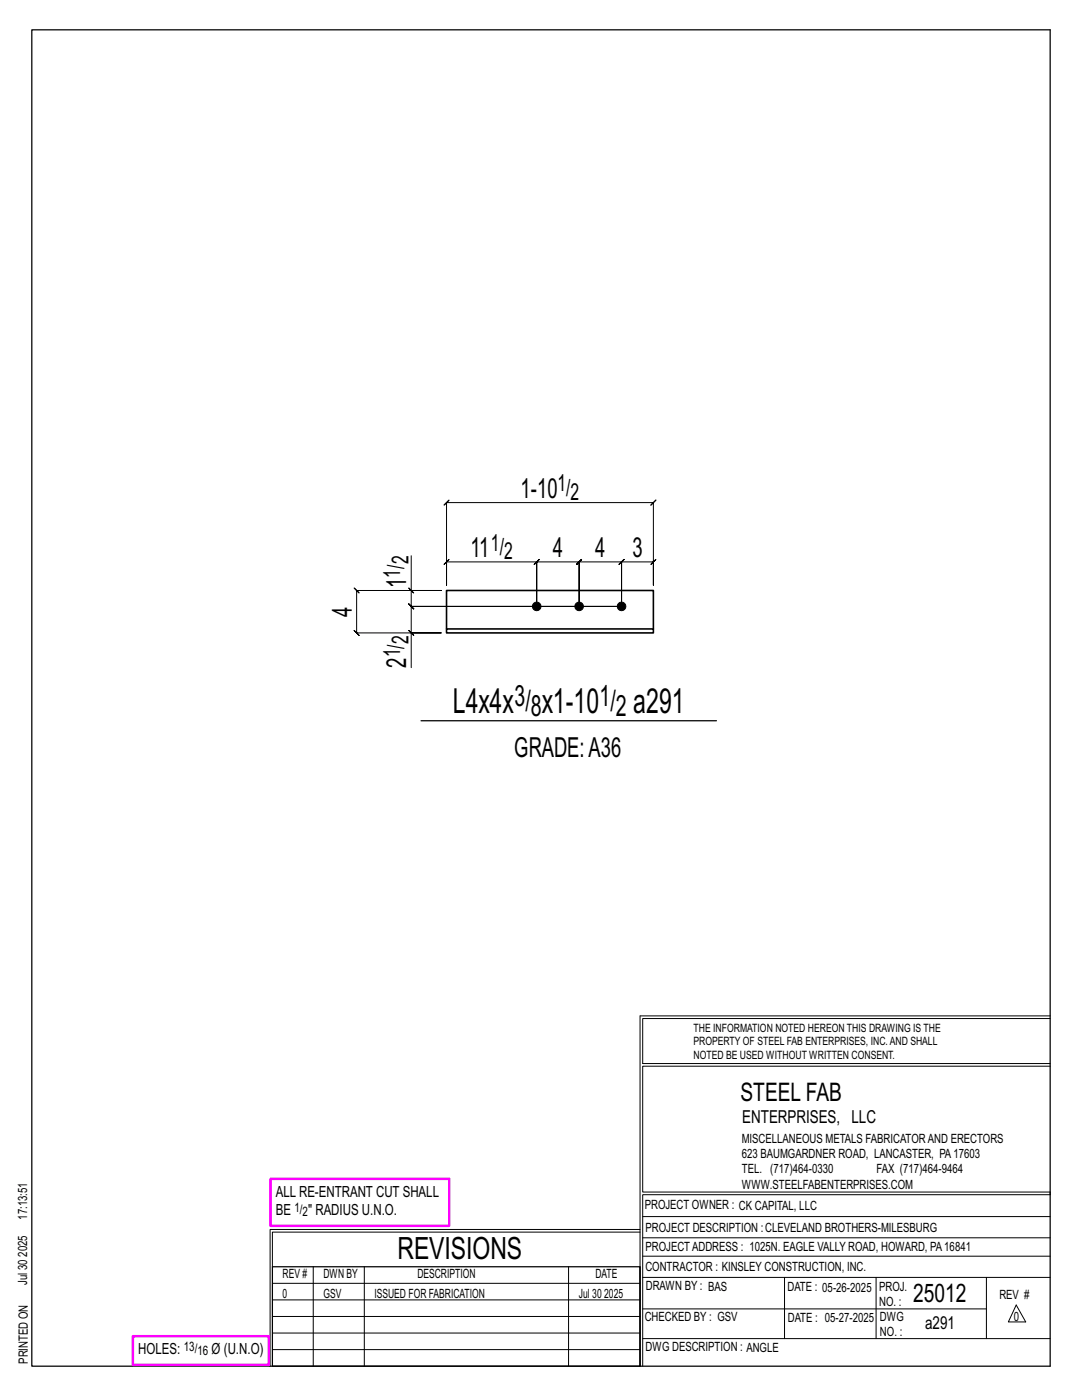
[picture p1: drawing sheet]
<svg xmlns="http://www.w3.org/2000/svg" width="216mm" height="279mm" viewBox="0 0 216 279" stroke-linecap="round" stroke-linejoin="round" font-family="sans-serif">
<defs><g id="words">
<g font-size="6.9">
<text x="90.4" y="142.4">L4x4x</text>
<text x="108.1" y="142.4">x1-10</text>
<text x="126.4" y="142.4">a291</text>
</g>
<text font-size="6.1" x="79.3" y="251.3">REVISIONS</text>
<g font-size="5.9">
<text x="102.7" y="140.8">3/</text>
<text x="105.9" y="142.9">8</text>
<text x="119.6" y="140.8">1/</text>
<text x="122.9" y="142.9">2</text>
</g>
<g font-size="5.5">
<text x="103.9" y="99.3">1-10</text>
<text x="93.9" y="111.1">11</text>
<text x="110.3" y="111.1">4</text>
<text x="118.8" y="111.1">4</text>
<text x="126.2" y="111.1">3</text>
<text x="81.1" y="117.3" transform="rotate(-90 81.1 117.3)">1</text>
<text x="70.2" y="123.1" transform="rotate(-90 70.2 123.1)">4</text>
<text x="81.1" y="133.2" transform="rotate(-90 81.1 133.2)">2</text>
<text x="102.6" y="151.1">GRADE:A36</text>
</g>
<g font-size="5.1">
<text x="147.8" y="219.8">STEEL FAB</text>
<text x="182.2" y="259.9">25012</text>
</g>
<g font-size="4.7">
<text x="111.2" y="98.1">1/</text>
<text x="113.9" y="99.7">2</text>
<text x="81.5" y="112.7" transform="rotate(-90 81.5 112.7)">2</text>
<text x="98" y="109.9">1/</text>
<text x="100.6" y="111.6">2</text>
<text x="79.8" y="115.3" transform="rotate(-90 79.8 115.3)">1/</text>
<text x="79.8" y="131.2" transform="rotate(-90 79.8 131.2)">1/</text>
<text x="81.5" y="128.6" transform="rotate(-90 81.5 128.6)">2</text>
</g>
<g font-size="3.6">
<text x="148.1" y="224.1">ENTERPRISES, LLC</text>
<text x="184.6" y="265.2">a291</text>
</g>
<g font-size="3.1">
<text x="55" y="238.9">ALL RE-ENTRANT CUT SHALL</text>
<text x="55" y="242.5">BE</text>
<text x="61.5" y="242.5">&quot; RADIUS U.N.O.</text>
<text x="27.6" y="270.2">HOLES:</text>
<text x="42.2" y="270.2">Ø (U.N.O)</text>
</g>
<g font-size="2.6">
<text x="58.8" y="241.8">1/</text>
<text x="60.4" y="242.7">2</text>
<text x="36.7" y="269.6">13/</text>
<text x="39.4" y="270.5">16</text>
</g>
<g font-size="2.5">
<text x="148" y="231.2">623 BAUMGARDNER ROAD, LANCASTER, PA17603</text>
<text x="148" y="228.1">MISCELLANEOUS METALS FABRICATORAND ERECTORS</text>
<text x="148" y="237.2">WWW.STEELFABENTERPRISES.COM</text>
<text x="148" y="234.2">TEL. (717)464-0330</text>
<text x="174.9" y="234.2">FAX (717)464-9464</text>
<text x="5.4" y="243.4" transform="rotate(-90 5.4 243.4)">17:13:51</text>
<text x="128.7" y="241.3">PROJECT OWNER : CK CAPITAL, LLC</text>
<text x="128.8" y="246">PROJECT DESCRIPTION :CLEVELAND BROTHERS-MILESBURG</text>
<text x="5.4" y="250.8" transform="rotate(-90 5.4 250.8)">2025</text>
<text x="128.8" y="249.7">PROJECTADDRESS : 1025N. EAGLE VALLY ROAD, HOWARD, PA16841</text>
<text x="5.4" y="256.5" transform="rotate(-90 5.4 256.5)">Jul 30</text>
<text x="56.4" y="255">REV #</text>
<text x="64.5" y="255">DWN BY</text>
<text x="83.3" y="255">DESCRIPTION</text>
<text x="118.8" y="255">DATE</text>
<text x="128.8" y="253.7">CONTRACTOR : KINSLEY CONSTRUCTION, INC.</text>
<text x="128.9" y="257.5">DRAWN BY : BAS</text>
<text x="157.1" y="257.6">DATE : 05-26-2025</text>
<text x="175.4" y="257.7">PROJ.</text>
<text x="56.4" y="259">0</text>
<text x="64.5" y="259">GSV</text>
<text x="74.7" y="259">ISSUED FOR FABRICATION</text>
<text x="115.5" y="259">Jul 30</text>
<text x="120.6" y="259">2025</text>
<text x="128.6" y="263.7">CHECKED BY : GSV</text>
<text x="157.2" y="263.7">DATE : 05-27-2025</text>
<text x="175.4" y="260.7">NO. :</text>
<text x="175.6" y="263.7">DWG</text>
<text x="199.4" y="259.2">REV #</text>
<text x="202.3" y="263.7">0</text>
<text x="128.8" y="269.7">DWG DESCRIPTION : ANGLE</text>
<text x="175.6" y="266.7">NO. :</text>
<text x="5.5" y="272.2" transform="rotate(-90 5.5 272.2)">PRINTED ON</text>
</g>
<g font-size="2.3">
<text x="138.4" y="208.6">PROPERTY OF STEEL FAB ENTERPRISES, INC.AND SHALL</text>
<text x="138.4" y="205.9">THE INFORMATION NOTED HEREON THIS DRAWING IS THE</text>
<text x="138.4" y="211.3">NOTED BE USED WITHOUT WRITTEN CONSENT.</text>
</g>
</g></defs>
<g fill="none" stroke="#000" stroke-width=".2">
<path d="M89.6 99.8l-.5 .5h41.3l-.5 .5 1-1-.5 .5v16.5v-4.7l.5-.5-1 1 .5-.5h-6.4l.5-.5-1 1 .5-.5v8.9v-8.9l.5-.5-1 1 .5-.5h-8.4l.5-.5-1 1 .5-.5v8.9v-8.9l.5-.5-1 1 .5-.5h-8.5l.5-.5-1 1 .5-.5v8.9v-8.9l.5-.5-1 1 .5-.5h-18l.5-.5-1 1 .5-.5v4.7v-16.5l-.5 .5zM81.6 117.3l1 1zM82.1 110.9v6.9h5.9h-16.8l-.5-.5 1 1-.5-.5v8.5l-.5-.5 1 1-.5-.5h16.8h-5.9v6.9M82.1 117.8v3.2l-.5-.5 1 1-.5-.5h41.9h-41.9l-.5-.5 1 1-.5-.5v5.3M81.6 125.8l1 1zM127.7 202.7v70M127.7 202.7h81.8M209.5 203.3h-81.3v9h81.3M209.5 212.8h-81.3v25.1h81.3v.5h-81.3v34.3M54.4 259.4h73.3M54.4 256.1h73.3M62.5 252.8v19.9"/>
<path d="M72.7 252.8v19.9M113.4 252.8v19.9M127.7 245.4h-73.8v27.3M127.7 245.9h-73.3v6.9M128.2 242.8h81.3M128.2 254.9h81.3M128.2 250.7h81.3M128.2 247h81.3M156.5 254.9v12.2M174.8 254.9v12.2M196.8 254.9v12.2M54.4 269.3h73.3"/>
<path d="M54.4 266h73.3M54.4 262.7h73.3M128.2 261.2h68.6M128.2 267.1h81.3M202.8 260.4l1.9 3.4h-3.5z"/>
</g>
<path d="M6.3 6h203.2v266.7h-203.2zM84 143.8h59M54.4 252.8h73.3v19.9h-73.3z" fill="none" stroke="#000" stroke-width=".25"/>
<path d="M54 235.3h35.6v9.3h-35.6zM26.5 266.7h27.1v5.7h-27.1z" fill="none" stroke="#f0f" stroke-width=".5"/>
<g fill="#000" stroke="#000" stroke-width=".2">
<circle cx="107.1" cy="121" r=".86"/>
<circle cx="115.6" cy="121" r=".86"/>
<circle cx="124" cy="121" r=".86"/>
</g>
<path d="M89.1 125.5h41.3v.8h-41.3zM89.1 125.5v-7.7h41.3v7.7" fill="none" stroke="#000" stroke-width=".32"/>
<use href="#words"/>
</svg>
